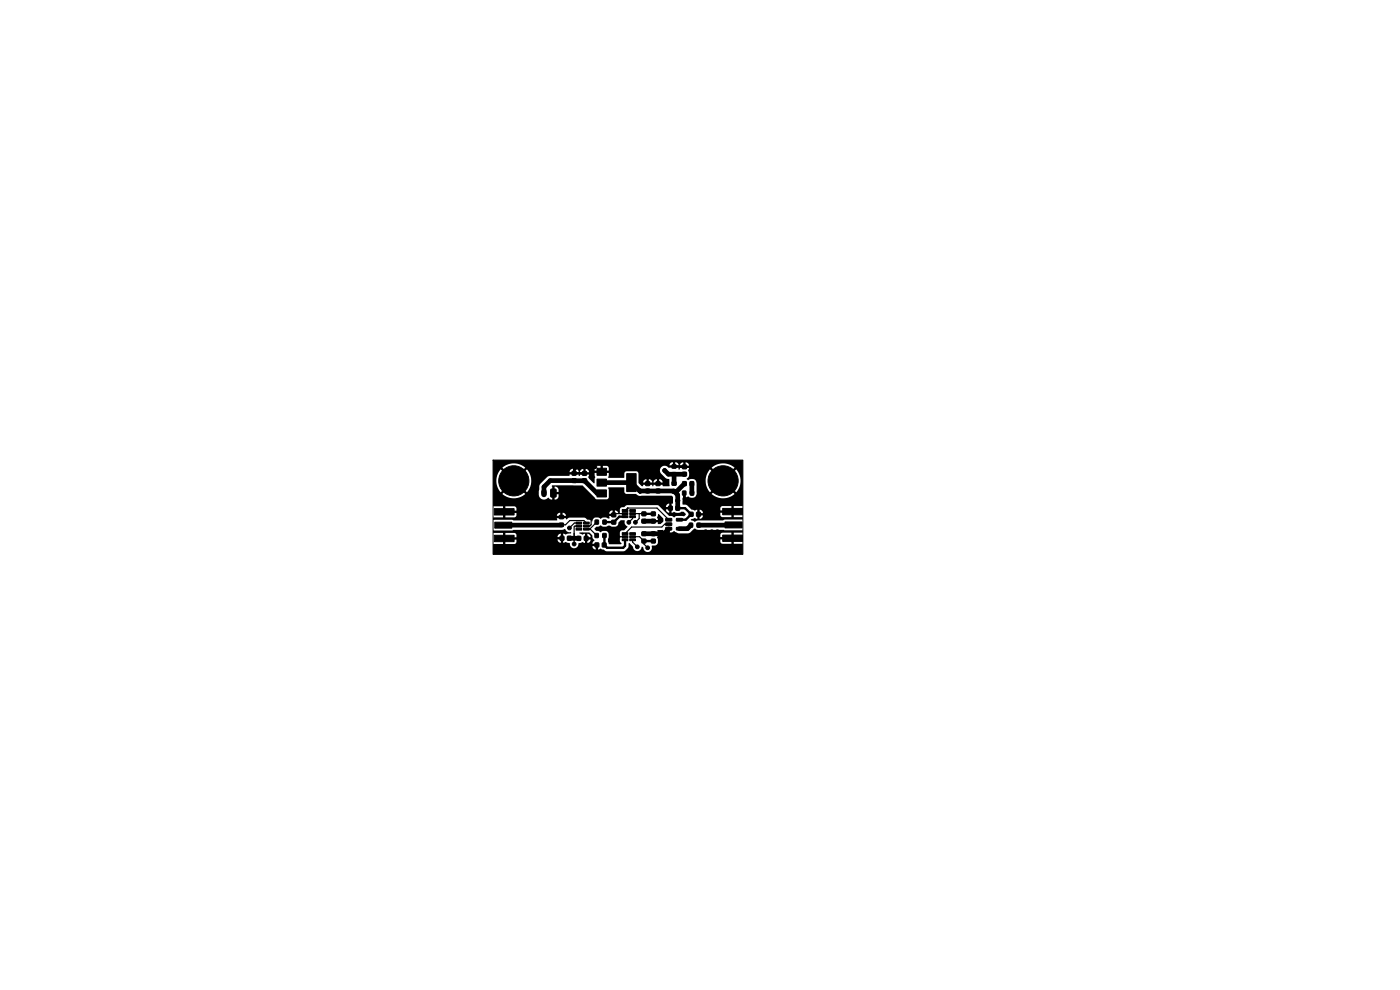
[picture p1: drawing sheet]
<svg xmlns="http://www.w3.org/2000/svg" width="297mm" height="210mm" viewBox="0 0 297 210" stroke-linecap="round" stroke-linejoin="round" font-family="sans-serif">
<g fill="#000" stroke="#000" stroke-width=".21">
<path d="M142.6 98.6h.8v.7h-.8zM144.8 98.6h.8v.8h-.8zM104.9 107.9h4.2v1.3h-4.2zM104.9 113.5h4.2v1.4h-4.2zM105 110.8h3.6v1.2h-3.6zM116.9 103.8l.9-.1 .2 .2v1.3l-.2 .3h-.7l-.3-.2zM118.7 111h.8v.7h-.8zM118.7 109.3h.8v.7h-.8zM118.8 113.8h.8v.8h-.8zM120.4 113.8h.8v.8h-.8zM121.4 101.6h.8v.7h-.8zM121.4 100h.8v.8h-.8z"/>
<path d="M122.4 113.8h.8v.8h-.8zM122.2 110.8h1.2v.3h-1.2zM122.2 111.4h1.2v.4h-1.2zM122.2 112.1h1.2v.4h-1.2zM123.6 101.6h.8v.8h-.8zM123.6 100h.8v.8h-.8zM124 113.8h.7v.8h-.7zM123.8 112.1h1.2v.4h-1.2zM123.8 111.4h1.2v.4h-1.2zM123.8 110.8h1.2v.3h-1.2zM126.2 113.2h.7v.8h-.7zM126.3 110.3h.6v.9h-.6z"/>
<path d="M126.6 99.3h2v1.5h-2zM126.6 101.6h2v1.5h-2zM126.6 103.9h2v1.5h-2zM126.2 115.2h.8v.8h-.8zM127.9 113.2h.7v.8h-.7zM127.9 110.3h.7v.9h-.7zM127.8 115.2h.8v.8h-.8zM129.8 110.4h.8v.8h-.8zM129.8 108.8h.8v.8h-.8zM132 113h1.2v.4h-1.2zM132 113.7h1.2v.4h-1.2zM132 114.3h1.2v.4h-1.2z"/>
<path d="M132 108.1h1.2v.4h-1.2zM132 108.8h1.2v.3h-1.2zM132 109.4h1.2v.4h-1.2zM132.9 100.5h2v3.8h-2zM133.6 114.3h1.2v.4h-1.2zM133.6 113.7h1.2v.4h-1.2zM133.6 113h1.2v.4h-1.2zM133.6 109.4h1.2v.4h-1.2zM133.6 108.8h1.2v.3h-1.2zM133.6 108.1h1.2v.4h-1.2zM136.2 114.4h.8v.8h-.8zM136.2 112.8h.8v.8h-.8z"/>
<path d="M136.2 108.6h.8v.8h-.8zM136.2 110.2h.8v.7h-.8zM137 103.8h.8v.7h-.8zM137 102.2h.8v.8h-.8zM138.2 114.4h.8v.8h-.8zM138.2 112.8h.8v.8h-.8zM138.2 108.6h.8v.8h-.8zM138.2 110.2h.8v.7h-.8zM139.2 103.8h.8v.7h-.8zM139.2 102.2h.8v.8h-.8zM141.2 110h1.2l.1 .5h-1.2zM141.2 110.9h1.2l.1 .5-1.2 .1z"/>
<path d="M141.2 111.9h1.2l.1 .5h-1.2zM141.8 107.4h.8v.8h-.8zM142.6 100.3h.8v.6h-.8zM142.6 103.9h.8v.7h-.8zM142.6 102.2h.8v.7h-.8zM143.5 111.9h1.2l.1 .5h-1.2zM143.5 110h1.2l.1 .5h-1.2zM143.4 107.4h.8v.8h-.8zM144.8 100.2h.8v.8h-.8zM144.8 104.2h.7v.8h-.7zM144.8 102.2h.8v.8h-.8zM146.2 111h.7v.8h-.7z"/>
<path d="M146.2 108.7h.8v.8h-.8zM146.5 104.2h.6v.8h-.6zM146.4 102.2h.7v.8h-.7zM147.8 108.7h.8v.8h-.8zM147.9 111h.7v.8h-.7zM153.8 110.7h3.6v1.3h-3.6zM153.3 113.5h4.2v1.3h-4.2zM153.3 107.8h4.2v1.4h-4.2z"/>
<circle cx="122.8" cy="98.8" r=".4"/>
<circle cx="126.2" cy="99" r=".4"/>
<circle cx="134.8" cy="99" r=".4"/>
<circle cx="141" cy="99.8" r=".4"/>
<circle cx="109" cy="102" r="3.2"/>
<circle cx="110.4" cy="109.4" r=".4"/>
<circle cx="110.4" cy="113.2" r=".4"/>
<circle cx="111.6" cy="109.4" r=".4"/>
<circle cx="111.6" cy="113.2" r=".4"/>
<circle cx="112.8" cy="109.4" r=".4"/>
<circle cx="112.8" cy="113.2" r=".4"/>
<circle cx="114" cy="109.4" r=".4"/>
<circle cx="114" cy="113.2" r=".4"/>
<circle cx="115.2" cy="109.4" r=".4"/>
<circle cx="115.2" cy="113.2" r=".4"/>
<circle cx="116.4" cy="109.4" r=".4"/>
<circle cx="116.4" cy="113.2" r=".4"/>
<circle cx="117.5" cy="109.4" r=".4"/>
<circle cx="117.5" cy="113.2" r=".4"/>
<circle cx="120" cy="103.8" r=".4"/>
<circle cx="120.8" cy="112" r=".4"/>
<circle cx="121" cy="106" r=".4"/>
<circle cx="121.8" cy="115.4" r=".4"/>
<circle cx="124.2" cy="116.6" r=".4"/>
<circle cx="124.2" cy="106.6" r=".4"/>
<circle cx="125.4" cy="109.8" r=".4"/>
<circle cx="128.2" cy="108.8" r=".4"/>
<circle cx="130.6" cy="107" r=".4"/>
<circle cx="130.6" cy="114.4" r=".4"/>
<circle cx="130.8" cy="100.2" r=".4"/>
<circle cx="133.2" cy="106.2" r=".4"/>
<circle cx="133.4" cy="110.8" r=".4"/>
<circle cx="133.8" cy="117" r=".4"/>
<circle cx="134.8" cy="110.8" r=".4"/>
<circle cx="135.2" cy="116" r=".4"/>
<circle cx="135.8" cy="104.2" r=".4"/>
<circle cx="137" cy="100" r=".4"/>
<circle cx="137.4" cy="116.2" r=".4"/>
<circle cx="140.2" cy="110.4" r=".4"/>
<circle cx="143" cy="116.2" r=".4"/>
<circle cx="143.8" cy="106.2" r=".4"/>
<circle cx="146" cy="114.6" r=".4"/>
<circle cx="146.2" cy="106.4" r=".4"/>
<circle cx="147.8" cy="116" r=".4"/>
<circle cx="148.6" cy="100.2" r=".4"/>
<circle cx="148.8" cy="105.8" r=".4"/>
<circle cx="149.7" cy="112.8" r=".4"/>
<circle cx="149.7" cy="109.8" r=".4"/>
<circle cx="151" cy="112.8" r=".4"/>
<circle cx="151" cy="109.8" r=".4"/>
<circle cx="151.6" cy="107.2" r=".4"/>
<circle cx="152.2" cy="112.8" r=".4"/>
<circle cx="152.2" cy="109.8" r=".4"/>
<circle cx="153.4" cy="102" r="3.2"/>
</g>
<path d="M115.4 104.3v.6" fill="none" stroke="#000" stroke-width="1.2"/>
<g fill="none" stroke="#000" stroke-width="1">
<path d="M141 99.8l.8 .8h3.4M106.7 111.4h12.5M115.4 104.6v-1.3l1.3-1.3h5.1h2.2l2.7 2.7h.9M120.8 114.2h2M122.8 114.2h.1M127.6 102.4h6.3l1.9 1.8h7.2M135.7 104.1h.1M136.6 110.5h2M141.9 112.2l-1.1 1h-4.2M143 104.2l.8 .8v2.8M143 100.6v2M143.8 106.2h.1"/>
<path d="M145.2 102.6l-1.6 1.6h-.6M146.6 111.4l-.8 .7h-1.7M146.8 102.6v2M148.2 111.4h7.2"/>
</g>
<path d="M122.8 98.8l-1 1v.6h2.2M143 99h2.2M128.2 113.6v2l.6 .6h3.4l.4-.4v-1.3M132.6 109.6h-1.2l-1.2 1.2h-2M136.6 114.8h2M136.6 109h2M143.8 107.8h1.5l1.3 1.3-1.1 1.1h-1.4M145.2 104.6v.8l1 1" fill="none" stroke="#000" stroke-width=".5"/>
<g fill="none" stroke="#000" stroke-width=".25">
<path d="M122.8 111.6h-.9l-.1 .2v3.6M122.8 111h-1l-1 1M124.4 114.2v.2M124.4 111l-.5-.6h-3l-.9 .9h-.9M124.4 112.2h.8l1.4 1.4M125.4 109.8v1.5l-.3 .3h-.7M126.6 110.8l-1.5 1.4M132.6 109h-2.1l-.3 .2M132.6 113.8h-1.4l-.6 .6M132.6 108.3l.5-.5h6.3l2.5 2.4M133.2 107.8h.1M134.2 109h2.4"/>
<path d="M134.2 113.8h1.5l.9 1v.6l.8 .8M134.2 109.6v.4l-.8 .8M134.2 114.5v.5l1 1M135.6 109v1l-.8 .8M141.9 111.2h-.9l-.6 .6h-6.4l-1.4 1.4"/>
</g>
<path d="M104.7 97.6h52.8l.1 9.6-.1 .2h-1.8v2.3h1.8l.1 .5h-3.8l-.4 .2-5.6 .1a.42 .42 0 0 1-.3 .2 .42 .42 0 0 1-.4-.2l-.5-.2 .1-.2a1.18 1.18 0 0 1 1.2 0v-.7h.5v.7a.71 .71 0 0 0 .7-.7h-1.2v-1.3l-.5 .2-.5-.2h1.5v.7h4.4v.5l.3 .3 2.1 .1v-.9h-6.1l-.3-.5h6.4v-.9h-2.1l-.3 .3v.6l-6.1-.2-1-.9-.9-.2 .1-2.6h.5v1.2l.5-.3 .6 .3 .8-.1 .5-.7h3.2l.2 .2a3.7 3.7 0 0 0 4.6-.2l-2.4-2.4-2.4 2.4h-3.2v-2.3l-.2-.5h2.1l.2 1.1 .7 1.3 2.4-2.4h.8l2.4 2.4 .2-.2a3.7 3.7 0 0 0-.2-4.6l-2.4 2.4h-.8l-2.4-2.4-.7 1.3-.2 1.1-2.1-.1a1.61 1.61 0 0 0-1.7-.1l-.2-.2a1.06 1.06 0 0 0 .5-1.3l-.2-.5 .2-.5h-2v.2l-.2 .1v-.4h7l2.4 2.4 2.4-2.4-.2-.2a3.7 3.7 0 0 0-4.6 .2h-9a1.05 1.05 0 0 0-1.5-.2 1.05 1.05 0 0 0-.3 1.4l1 1 .8 .3v1.4h-1.3l-.1-.3h-2l-.1 .3h-.1v-.3h-2v.3h-.2l-.7-.6v-.1h1.7v-.7a.71 .71 0 0 0-.8 .7h-.9v-.7h2.1v.7h1.7v-.7a.71 .71 0 0 0-.7 .7h-.2l-.2-.5-.5-.2h2.2v.7h.7a.71 .71 0 0 0-.7-.7h-4.4l-.1-1.3-.4-.4h-2.3l-.2 .4-.1 .9-.1 .1h-3.2l-.1-.2 .2-.9h-3l.1 1-.3 1.2-1.2-1.2 .2-.6h-2l-.1 .3-.1-.1v-.2h-2l-.1 .2h-4.1l-.5 .3-1.6 1.6-.2 2.2a1.19 1.19 0 0 0 .9 .9 1.19 1.19 0 0 0 1.2-.3l.3 .3 .4 .1v-1.2h.6v1.2a.83 .83 0 0 0 .8-1.2h-1.4v-1.6h.6v1.2h.8a.97 .97 0 0 0-.3-1 .97 .97 0 0 0-1.1-.2l-.1-.1 .2-.1h6.4l2.7 2.8 .3 .1h2.1l.3-.1 .2-.3v-1.6l-.2-.4 .1-.1h3.3l.1 1 .2 .3 2.2 .1 .8 .4h6.8l.3 .3v1.2l-.3 .1v2l.6-.2a1.42 1.42 0 0 0 1.5 0 .83 .83 0 0 1 .9 .6l-.3 .3h-1.7l-.6 .2-.3-.2-.7-.1-1.4-1.3h.8a.71 .71 0 0 0 .7 .7v-.7h-1.5l-.5-.6h2v-.7a.71 .71 0 0 0-.7 .7h-1.3l-.6-.4-6.4 .1-.6 .4-.8 .1-.2 1.1h-.2l-.3-.4-.4-.1-.1 1.2h-1.2l.1 .4-.1 .1-.6-.2h-.7a.5 .5 0 0 1-.8 0h-.8l-.6 .5a.2 .2 0 0 1 0 .2 .2 .2 0 0 1-.2 0l-.3-.2-.6-.1-.7-.4h-3.1l-.6 .4-.1-.3h-2l.1 .4-.1 .1h-9.1l-.4-.1h-3.9l-.1-.1 .1-.5 2 .1v-1h.5v1h1.9l.4-.4h9.3v-.6a.69 .69 0 0 0-.7 .6h-8.6l.1-.6h-2.9h12.7v.6h.7l-.2-.4h10v-.7a.71 .71 0 0 0-.7 .7h-9.3l-.5-.2h-12.7v-1.4h.5v.9h2.4l-.1-.6-.3-.3-4.6-.1v-2.5h2l.2 .2a3.7 3.7 0 0 0 4.6-.2l-2.4-2.4-2.4 2.4h-2v-2.8h.7l.2 1.1 .7 1.3 2.4-2.4h.8l2.4 2.4 .2-.2a3.7 3.7 0 0 0 .2-4h11.6l-.1-.7a.71 .71 0 0 0-.7 .7l-10.8-.1h9.3v-.7a.71 .71 0 0 0-.7 .7h-8.6l-.4-.5-2.4 2.4h-.8l-2.4-2.4-.7 1.3-.2 1.1h-.7v-2.8h2l2.4 2.4 2.2-2.2h10.9v.7h.7l-.2-.4-.4-.2h2v.7h.8l-.1-.4h2.5v-1h.5v1h1.3l-.1-.7-.4-.3h-2.2l-.3 .3v.7h-1.3l-.6-.3-13.1-.1 .2-.2-.6-.4h34.1v-.7a.71 .71 0 0 0-.7 .7l-33.5-.1h32.1l-.1-.6a.69 .69 0 0 0-.7 .6l-31.5-.1a3.7 3.7 0 0 0-3.9 .6h-2v-1.1h38.6v.6h.8l-.2-.4-.3-.2h2v.7h.7a.71 .71 0 0 0-.7-.7h-40.9zM126.5 111.8l.4-.1a.59 .59 0 0 1 1 0h.7l.4-.2 .8 .2h.8l.4-.2 .2-.6 .5-.5 .9 .1a1.18 1.18 0 0 0 .5 1.3l-.7 .7-.8 .1-.1 .9a.36 .36 0 0 1 0 .7v.6l.3 .4v.2h-2.6l-.2-.5 .1-1.9-.4-.3-.8-.1a.5 .5 0 0 1-.8 .1 .8 .8 0 0 1-1-.5zM136.4 110.3h3.2a.98 .98 0 0 1 .1-1.3l1 1v.6l-.6 .6h-.5v-.4h-3.1l-.2-.1zM104.7 112.5l14.5-.1 .7-.2a1.14 1.14 0 0 0 1.3 .7l-.1 .3h-.4a1.27 1.27 0 0 1-1.2 0v1.9l.5-.1 .8 .2a.95 .95 0 0 0 .6 1 .95 .95 0 0 0 1.2-.4l3.1 .1a.71 .71 0 0 0 .7 .7v-.8h-3.8l.2-.6 .7-.2 .6 .2v-.7h.5v.7a.71 .71 0 0 0 .7-.7h-1.2v-1.3l-.5 .2-.5-.2h1.5v.7h.7a.71 .71 0 0 0-.7-.7h-1.5l-.2-.1 .7-.2 1.4 .1 .7 .6a.82 .82 0 0 0 .4 .9l-.4 .9h1.2v1.2a1.17 1.17 0 0 1 1.4 .2l.4 .2 3.7-.1 .8-.7 .3-1 .8 .8a.95 .95 0 0 0 .9 .9 .95 .95 0 0 0 1-.9l.3 .2a.93 .93 0 0 0 1.1 .9 .93 .93 0 0 0 .7-1.3l.7-.1 .4-.2 .2-1.1h13.2v.6l.3 .3 2.1 .1v-1h-15.6l-.2-.4v-.1h15.8v-.9l-2.1 .1-.3 .3v.5h-13.4l.2-.4h-3.1l-.2-.1 .2-.4h3.1l-.1-.6h1.2a.75 .75 0 0 0 .9 .5v-.8l.1-.1 .4 .1v.8h.5l.4-.3 1 .6 2.1-.1 1.3-1 .7 .3 9.4 .1 .1 .4-.1 .1h-1.8v2.4h1.9v2.1l-52.9 .1-.1-.1 .1-2.1h2v-.9h.5v.9h2l.4-.4v-.5l-2.9-.1h11.6a.71 .71 0 0 0 .7 .7v-.7h-12.3v-1.3h.5v.9l11.8-.1v-.7a.71 .71 0 0 0-.7 .7h-8.7l-.1-.6-.3-.2h-4.5z" fill="#000"/>
<path d="M104.6 97.6h53v20h-53z" fill="none" stroke="#000" stroke-width=".21"/>
</svg>
